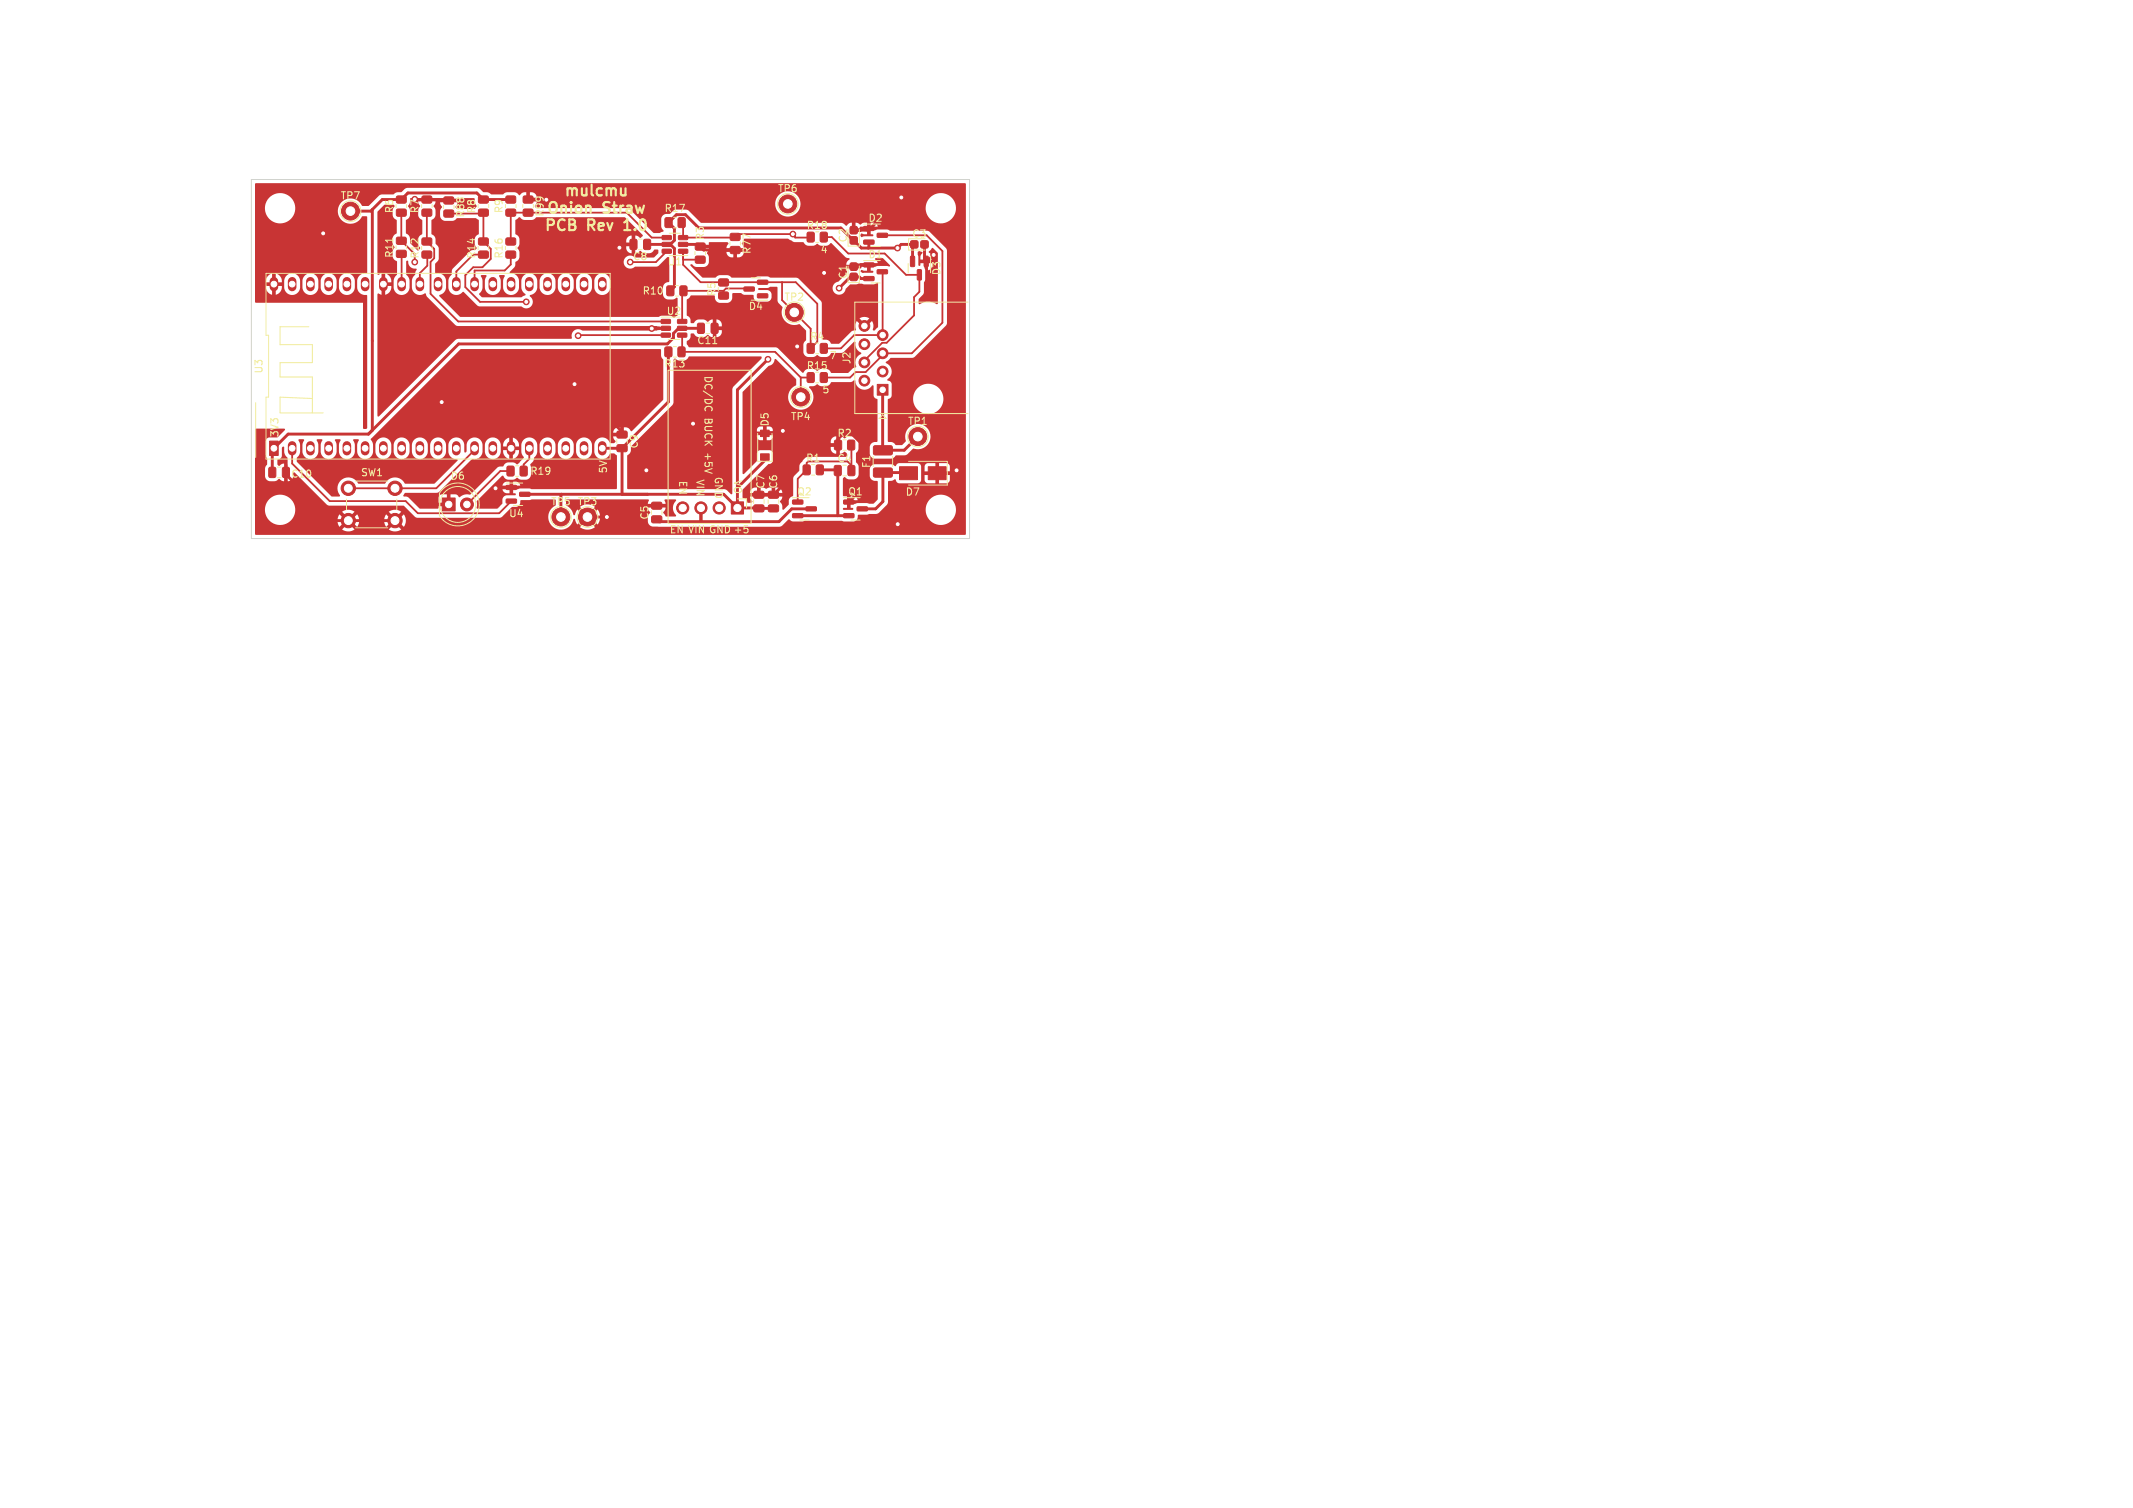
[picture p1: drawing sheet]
<svg xmlns="http://www.w3.org/2000/svg" width="297mm" height="210mm" viewBox="0 0 297 210" stroke-linecap="round" stroke-linejoin="round" font-family="sans-serif">
<defs><g id="words">
<g font-size="2.1" fill="#f2eda1">
<text x="78.4" y="27.7">mulcmu</text>
<text x="75.6" y="32.6">PCB</text>
<text x="75.9" y="30.2">Onion</text>
<text x="81.9" y="32.6">Rev</text>
<text x="84" y="30.2">Straw</text>
<text x="87.5" y="32.6">1.0</text>
</g>
<g font-size="1.4" fill="#f2eda1">
<text x="47.3" y="28">TP7</text>
<text x="55" y="29.8" transform="rotate(-90 55 29.8)">R6</text>
<text x="58.5" y="29.8" transform="rotate(-90 58.5 29.8)">R7</text>
<text x="66.4" y="29.8" transform="rotate(-90 66.4 29.8)">R8</text>
<text x="70.2" y="29.8" transform="rotate(-90 70.2 29.8)">R9</text>
<text x="92.4" y="29.7">R17</text>
<text x="108.2" y="27">TP6</text>
<text x="64.9" y="30.4" transform="rotate(-90 64.9 30.4)">R88</text>
<text x="98.2" y="33.6" transform="rotate(-90 98.2 33.6)">R3</text>
<text x="104.7" y="35.5" transform="rotate(-90 104.7 35.5)">R77</text>
<text x="112.2" y="32.1">R18</text>
<text x="114.1" y="35.5">4</text>
<text x="118.1" y="33.9" transform="rotate(-90 118.1 33.9)">C2</text>
<text x="120.8" y="31.1">D2</text>
<text x="126.9" y="33.3">C3</text>
<text x="55" y="36" transform="rotate(-90 55 36)">R11</text>
<text x="58.5" y="36.1" transform="rotate(-90 58.5 36.1)">R12</text>
<text x="66.4" y="36.1" transform="rotate(-90 66.4 36.1)">R14</text>
<text x="70.2" y="36.1" transform="rotate(-90 70.2 36.1)">R16</text>
<text x="88.1" y="36.4">C8</text>
<text x="89.4" y="41.2">R10</text>
<text x="92.9" y="37.2">U1</text>
<text x="99.8" y="41.4" transform="rotate(-90 99.8 41.4)">R5</text>
<text x="118.1" y="38.9" transform="rotate(-90 118.1 38.9)">C1</text>
<text x="120.8" y="36.2">D1</text>
<text x="131.1" y="38.4" transform="rotate(-90 131.1 38.4)">D3</text>
<text x="92.7" y="44">U2</text>
<text x="104.1" y="43.4">D4</text>
<text x="109.1" y="42.1">TP2</text>
<text x="112.7" y="47.6">R4</text>
<text x="36.8" y="52.1" transform="rotate(-90 36.8 52.1)">U3</text>
<text x="92.4" y="51.4">R13</text>
<text x="97" y="48.1">C11</text>
<text x="97.9" y="52.2" transform="rotate(90 97.9 52.2)">DC/DC</text>
<text x="112.2" y="51.7">R15</text>
<text x="115.4" y="50.2">7</text>
<text x="118.6" y="50.8" transform="rotate(-90 118.6 50.8)">J2</text>
<text x="97.9" y="58.3" transform="rotate(90 97.9 58.3)">BUCK</text>
<text x="107.2" y="59.5" transform="rotate(-90 107.2 59.5)">D5</text>
<text x="110" y="58.7">TP4</text>
<text x="114.4" y="55">5</text>
<text x="126.3" y="59.4">TP1</text>
<text x="39" y="61" transform="rotate(-90 39 61)">3V3</text>
<text x="89" y="62.6" transform="rotate(-90 89 62.6)">C9</text>
<text x="97.9" y="63.3" transform="rotate(90 97.9 63.3)">+5V</text>
<text x="112.1" y="64.5">R1</text>
<text x="116.5" y="64.6">C4</text>
<text x="116.5" y="61.1">R2</text>
<text x="121.4" y="65.3" transform="rotate(-90 121.4 65.3)">F1</text>
<text x="40.4" y="66.7">C10</text>
<text x="50.2" y="66.5">SW1</text>
<text x="62.6" y="67">D6</text>
<text x="73.7" y="66.3">R19</text>
<text x="76.6" y="70.6">TP5</text>
<text x="80.3" y="70.6">TP3</text>
<text x="84.7" y="66" transform="rotate(-90 84.7 66)">5V</text>
<text x="94.4" y="66.8" transform="rotate(90 94.4 66.8)">EN</text>
<text x="96.8" y="66.6" transform="rotate(90 96.8 66.6)">VIN</text>
<text x="99.3" y="66.3" transform="rotate(90 99.3 66.3)">GND</text>
<text x="102" y="66.7" transform="rotate(90 102 66.7)">VO</text>
<text x="106.6" y="68.2" transform="rotate(-90 106.6 68.2)">C7</text>
<text x="108.4" y="68.2" transform="rotate(-90 108.4 68.2)">C6</text>
<text x="110.9" y="69.2">Q2</text>
<text x="118" y="69.2">Q1</text>
<text x="126" y="69.2">D7</text>
<text x="70.8" y="72.2">U4</text>
<text x="90.5" y="72.5" transform="rotate(-90 90.5 72.5)">C5</text>
<text x="93.1" y="74.5">EN VIN GND +5</text>
</g>
<text font-size="1.4" fill="#fff" x="75.9" y="30.3" transform="rotate(-90 75.9 30.3)">R99</text>
</g></defs>
<g fill="#c83434" stroke="#c83434" stroke-width=".14">
<path d="M55.3 29.2l1.1-.1 .2 .3v.6l-.3 .1h-1l-.1-.2z"/>
<path d="M55.3 27.4l1.1-.1 .2 .2v.6l-.3 .2h-1l-.1-.2z"/>
<path d="M94.5 48.4l.7-.1 .2 .2v1l-.1 .2h-.7l-.2-.2z"/>
<path d="M92.6 48.4l.7-.1 .3 .2v1l-.2 .2h-.6l-.2-.2z"/>
<path d="M66.7 35h1.2l.1 .2v.6l-.2 .2-1-.1-.2-.2z"/>
<path d="M66.7 33.2l1.2-.1 .1 .3v.6l-.2 .1h-1l-.2-.2z"/>
<path d="M116.2 64.9l.7-.1 .2 .2 .1 1-.2 .2-.6 .1-.2-.2z"/>
<path d="M118.1 64.9l.7-.1 .2 .2 .1 1-.2 .2-.6 .1-.2-.2z"/>
<path d="M107 70.4l1.3-.1 .1 .3v.5l-.2 .2h-1.1l-.1-.2z"/>
<path d="M107 68.5l1.3-.1 .1 .3v.5l-.2 .2h-1.1l-.1-.2z"/>
<path d="M86 60.1l1.2-.1 .1 .3v.6l-.2 .1h-1.1l-.1-.2z"/>
<path d="M86 62l1.2-.1 .1 .3v.6l-.2 .1h-1.1l-.1-.2z"/>
<path d="M129.3 65h2.4v1.8h-2.4z"/>
<path d="M125.2 65h2.6v1.8h-2.6z"/>
<path d="M70.6 65l.7-.1 .3 .2v1l-.2 .2h-.6l-.2-.2z"/>
<path d="M72.5 65l.7-.1 .2 .2v1l-.1 .2h-.7l-.2-.2z"/>
<path d="M101.7 32.6l1.2-.1 .2 .2-.1 .7-.2 .1h-1l-.1-.2z"/>
<path d="M101.7 34.4l1.2-.1 .2 .3-.1 .6-.2 .1h-1l-.1-.2z"/>
<path d="M96.9 35.7h1.1l.2 .2v.6l-.3 .2h-.9l-.2-.3z"/>
<path d="M96.9 33.9l1.1-.1 .2 .3v.6l-.3 .2-.9-.1-.2-.2z"/>
<path d="M112.4 32.4l.7-.1 .3 .2v1l-.2 .2h-.6l-.2-.1z"/>
<path d="M114.3 32.4l.7-.1 .2 .2v1l-.1 .2h-.7l-.2-.1z"/>
<path d="M72.9 27.4l1.2-.1 .1 .2v.6l-.2 .2h-1l-.2-.2z"/>
<path d="M72.9 29.2l1.2-.1 .1 .3v.6l-.2 .1h-1l-.2-.2z"/>
<path d="M89.7 33.4l.7-.1 .2 .2v1l-.2 .2-.5 .1-.3-.2z"/>
<path d="M87.8 33.4l.7-.1 .2 .2v1l-.2 .2-.5 .1-.3-.2z"/>
<path d="M70.5 35h1.2l.1 .2v.6l-.2 .2-1-.1-.2-.2z"/>
<path d="M70.5 33.2l1.2-.1 .1 .3v.6l-.2 .1h-1l-.2-.2z"/>
<path d="M105 70.4l1.2-.1 .2 .3v.5l-.3 .2h-1l-.2-.2z"/>
<path d="M105 68.5l1.2-.1 .2 .3v.5l-.3 .2h-1l-.2-.2z"/>
<path d="M122.1 53.5h1.5v1.5h-1.5z"/>
<path d="M105.9 63.2h1.2v.9h-1.2z"/>
<path d="M105.9 59.9h1.2v.9h-1.2z"/>
<path d="M61.6 69.4h1.8v1.8h-1.8z"/>
<path d="M94.7 39.9l.7-.1 .3 .2v1l-.2 .2h-.6l-.2-.2z"/>
<path d="M92.9 39.9l.7-.1 .2 .2 .1 1-.2 .2h-.6l-.3-.2z"/>
<path d="M61.9 27.5l1.1-.1 .2 .3v.6l-.3 .1h-1l-.1-.2z"/>
<path d="M61.9 29.3l1.1-.1 .2 .3v.6l-.3 .2-1-.1-.1-.2z"/>
<path d="M117.5 69.7l1.3-.1 .1 .5-.1 .1h-1.3v-.1z"/>
<path d="M117.5 71.6l1.3-.1 .1 .5-.1 .1h-1.3v-.1z"/>
<path d="M119.4 70.6h1.3l.1 .5-.1 .1h-1.3l-.1-.2z"/>
<path d="M92.1 44.5h1.2l.1 .5-.2 .1h-1.1l-.1-.2z"/>
<path d="M92.1 45.5l1.2-.1 .1 .5-.2 .1h-1.1l-.1-.1z"/>
<path d="M92.1 46.4h1.2l.1 .5-.2 .1h-1.1l-.1-.2z"/>
<path d="M94.4 46.4h1.2v.5l-.1 .1h-1.1l-.1-.2z"/>
<path d="M94.4 45.5l1.2-.1v.5l-.1 .1h-1.1l-.1-.1z"/>
<path d="M94.4 44.5h1.2v.5l-.1 .1h-1.1l-.1-.2z"/>
<path d="M58.8 27.4l1.2-.1 .1 .2v.6l-.2 .2h-1l-.2-.2z"/>
<path d="M58.8 29.2l1.2-.1 .1 .3v.6l-.2 .1h-1l-.2-.2z"/>
<path d="M111.9 64.8l.7-.1 .2 .2v1l-.1 .2h-.6l-.3-.1z"/>
<path d="M113.7 64.8l.7-.1 .2 .2 .1 1-.2 .2h-.6l-.2-.1z"/>
<path d="M121.7 65.2h2.4l.2 .2-.1 .9-.2 .2-2.2-.1-.2-.2z"/>
<path d="M121.7 62.1h2.4l.2 .2-.1 .9-.2 .2-2.2-.1-.2-.2z"/>
<path d="M128.7 35.7h.4l.2 .1v1.2l-.1 .1-.5-.1z"/>
<path d="M126.8 35.7h.4l.2 .1v1.2l-.1 .1-.5-.1z"/>
<path d="M127.8 37.6l.4-.1 .1 .1v1.3l-.1 .1-.5-.1z"/>
<path d="M66.7 29.2l1.2-.1 .1 .3v.6l-.2 .1h-1l-.2-.2z"/>
<path d="M66.7 27.4l1.2-.1 .1 .2v.6l-.2 .2h-1l-.2-.2z"/>
<path d="M112.4 47.9l.7-.1 .3 .2v1l-.2 .2h-.6l-.2-.1z"/>
<path d="M114.3 47.9l.7-.1 .2 .2v1l-.1 .2h-.7l-.2-.1z"/>
<path d="M94.5 30.4l.7-.1 .2 .2v1l-.1 .2h-.6l-.3-.2z"/>
<path d="M92.6 30.4l.7-.1 .3 .2v1l-.2 .2h-.6l-.2-.2z"/>
<path d="M55.3 34.9h1.1l.2 .2v.6l-.3 .2-1-.1-.1-.2z"/>
<path d="M55.3 33.1l1.1-.1 .2 .3v.6l-.3 .1h-1l-.1-.2z"/>
<path d="M105.5 40.9h1.3l.1 .5-.1 .1h-1.3l-.1-.1z"/>
<path d="M105.5 39h1.3l.1 .5-.1 .1h-1.3l-.1-.1z"/>
<path d="M103.6 40h1.4v.5l-.1 .1-1.2-.1-.1-.1z"/>
<path d="M70.5 67.6h1.3l.1 .5-.1 .1h-1.2l-.1-.2z"/>
<path d="M70.5 69.5h1.3l.1 .5-.1 .1h-1.2l-.1-.2z"/>
<path d="M72.4 68.6l1.3-.1 .1 .5-.1 .1h-1.3l-.1-.1z"/>
<path d="M126.8 33.6l.2-.1 .8 .1v.2v.7l-.2 .1-.8-.1v-.2z"/>
<path d="M128.3 33.6l.1-.1 .8 .1 .1 .2-.1 .7-.2 .1-.7-.1-.1-.2z"/>
<path d="M94.5 34.7h1.2l.1 .5-.2 .1h-1.1v-.2z"/>
<path d="M94.5 33.8l1.2-.1 .1 .5-.2 .1h-1.1v-.1z"/>
<path d="M94.5 32.8h1.2l.1 .5-.2 .1h-1.1v-.2z"/>
<path d="M92.2 32.8h1.2l.1 .5-.1 .1h-1.1l-.1-.2z"/>
<path d="M92.2 33.8l1.2-.1 .1 .5-.1 .1h-1.1l-.1-.1z"/>
<path d="M92.2 34.7h1.2l.1 .5-.1 .1h-1.1l-.1-.2z"/>
<path d="M58.8 35h1.2l.1 .2v.6l-.2 .2-1-.1-.2-.2z"/>
<path d="M58.8 33.2l1.2-.1 .1 .3v.6l-.2 .1h-1l-.2-.2z"/>
<path d="M118.4 38.1l.2-.1 .7 .1 .1 .2-.1 .7-.2 .1-.7-.1-.1-.2z"/>
<path d="M118.4 36.7l.2-.1 .7 .1 .1 .1-.1 .8-.2 .1-.7-.1-.1-.2z"/>
<path d="M70.5 29.2l1.2-.1 .1 .3v.6l-.2 .1h-1l-.2-.2z"/>
<path d="M70.5 27.4l1.2-.1 .1 .2v.6l-.2 .2h-1l-.2-.2z"/>
<path d="M118.4 33l.2-.1 .7 .1 .1 .2-.1 .7-.2 .1-.7-.1-.1-.1z"/>
<path d="M118.4 31.6l.2-.1 .7 .1 .1 .2-.1 .7-.2 .1-.7-.1-.1-.2z"/>
<path d="M101.8 69.9h1.7v1.7h-1.7z"/>
<path d="M37.5 61.4h1.2v2h-1.2z"/>
<path d="M37.5 65.1h.7l.2 .1v1.1l-.1 .2h-.6l-.3-.1z"/>
<path d="M39.4 65.1h.7l.2 .1v1.1l-.1 .2h-.6l-.3-.1z"/>
<path d="M110.4 69.7l1.3-.1 .1 .5-.1 .1h-1.3l-.1-.1z"/>
<path d="M110.4 71.6l1.3-.1 .1 .5-.1 .1h-1.3l-.1-.1z"/>
<path d="M112.3 70.6h1.3l.1 .5-.2 .1h-1.2l-.1-.2z"/>
<path d="M112.4 52l.7-.1 .3 .1v1l-.2 .3h-.6l-.2-.2z"/>
<path d="M114.3 52l.7-.1 .2 .1v1l-.1 .3h-.7l-.2-.2z"/>
<path d="M120.3 36.6h1.3l.1 .5-.1 .1h-1.3l-.1-.2z"/>
<path d="M120.3 38.5h1.3l.1 .5-.1 .1h-1.3l-.1-.2z"/>
<path d="M122.2 37.6h1.3l.1 .5h-.2h-1.2l-.1-.1z"/>
<path d="M116.3 61.3h.7l.2 .1v1l-.2 .3h-.6l-.2-.2z"/>
<path d="M118.1 61.3h.7l.2 .1v1l-.1 .3h-.6l-.3-.2z"/>
<path d="M120.3 31.6l1.3-.1 .1 .5-.1 .1h-1.3l-.1-.1z"/>
<path d="M120.3 33.5l1.3-.1 .1 .5-.1 .1h-1.3l-.1-.1z"/>
<path d="M122.2 32.5h1.3l.1 .5-.2 .1h-1.2l-.1-.2z"/>
<path d="M100.1 40.7h1.2l.1 .2v.6l-.2 .2h-1l-.1-.3z"/>
<path d="M100.1 38.9l1.2-.1 .1 .3v.6l-.2 .2-1-.1-.1-.2z"/>
<path d="M99.1 45.1l.7-.1 .2 .1v1.1l-.2 .2h-.5l-.3-.1z"/>
<path d="M97.2 45.1l.7-.1 .2 .1v1.1l-.2 .2h-.5l-.3-.1z"/>
<path d="M90.8 71.9l1.2-.1 .2 .3-.1 .6-.2 .1h-1l-.2-.2z"/>
<path d="M90.8 70l1.2-.1 .2 .3-.1 .6-.2 .1h-1l-.2-.2z"/>
<circle cx="109.7" cy="28.4" r="1.25"/>
<circle cx="81.8" cy="72" r="1.25"/>
<circle cx="127.8" cy="60.8" r="1.25"/>
<circle cx="120.4" cy="53" r=".75"/>
<circle cx="122.9" cy="51.7" r=".75"/>
<circle cx="120.4" cy="50.5" r=".75"/>
<circle cx="122.9" cy="49.2" r=".75"/>
<circle cx="120.4" cy="47.9" r=".75"/>
<circle cx="122.9" cy="46.7" r=".75"/>
<circle cx="120.4" cy="45.4" r=".75"/>
<circle cx="65" cy="70.2" r=".9"/>
<circle cx="55" cy="72.5" r="1"/>
<circle cx="48.5" cy="72.5" r="1"/>
<circle cx="55" cy="68" r="1"/>
<circle cx="48.5" cy="68" r="1"/>
<circle cx="78.1" cy="72" r="1.25"/>
<circle cx="48.8" cy="29.4" r="1.25"/>
<circle cx="100.1" cy="70.7" r=".85"/>
<circle cx="97.6" cy="70.7" r=".85"/>
<circle cx="95.1" cy="70.7" r=".85"/>
<circle cx="110.6" cy="43.5" r="1.25"/>
<circle cx="111.5" cy="55.3" r="1.25"/>
<circle cx="125" cy="34.5" r=".4"/>
<circle cx="106.9" cy="50" r=".4"/>
<circle cx="116.8" cy="40.1" r=".4"/>
<circle cx="57.7" cy="36.5" r=".4"/>
<circle cx="87.8" cy="36.5" r=".4"/>
<circle cx="80.5" cy="46.7" r=".4"/>
<circle cx="73.3" cy="42" r=".4"/>
<circle cx="110.4" cy="32.6" r=".4"/>
<circle cx="125.5" cy="27.5" r=".4"/>
<circle cx="109" cy="60" r=".4"/>
<circle cx="69" cy="68" r=".4"/>
<circle cx="86.2" cy="34.5" r=".4"/>
<circle cx="130" cy="35.5" r=".4"/>
<circle cx="84.5" cy="72" r=".4"/>
<circle cx="125" cy="73" r=".4"/>
<circle cx="133.2" cy="65.5" r=".4"/>
<circle cx="45" cy="32.5" r=".4"/>
<circle cx="90.8" cy="45.7" r=".4"/>
<circle cx="80" cy="53.5" r=".4"/>
<circle cx="61.5" cy="56" r=".4"/>
<circle cx="90" cy="65.5" r=".4"/>
<circle cx="114.8" cy="38" r=".4"/>
<circle cx="111" cy="48.3" r=".4"/>
<circle cx="96.5" cy="59" r=".4"/>
<circle cx="57.7" cy="27.8" r=".4"/>
<circle cx="76.1" cy="27.8" r=".4"/>
</g>
<g fill="none" stroke="#c83434" stroke-width="1.2">
<path d="M38.1 39.2v.8M40.7 39.2v.8M43.2 39.2v.8M45.8 39.2v.8M48.3 39.2v.8M50.8 39.2v.8M53.4 39.2v.8M55.9 39.2v.8M58.5 39.2v.8M61 39.2v.8M63.5 39.2v.8M66.1 39.2v.8"/>
<path d="M68.6 39.2v.8M71.2 39.2v.8M73.7 39.2v.8M76.2 39.2v.8M78.8 39.2v.8M81.3 39.2v.8M83.9 39.2v.8M40.7 62v.8M43.2 62v.8M45.8 62v.8M48.3 62v.8M50.8 62v.8"/>
<path d="M53.4 62v.8M55.9 62v.8M58.5 62v.8M61 62v.8M63.5 62v.8M66.1 62v.8M68.6 62v.8M71.2 62v.8M73.7 62v.8M76.2 62v.8M78.8 62v.8M81.3 62v.8"/>
<path d="M83.9 62v.8"/>
</g>
<g fill="none" stroke="#c83434" stroke-width=".41">
<path d="M51.8 29.2v30.7M57.8 27.8h4.6l.1 .1M71.1 27.8h-3.8l-.9-.9h-9.6l-.9 .9h-2.7l-1.6 1.6h-2.8M73.5 27.8h2.6M88.2 34h-1.5l-.5 .5M90.1 34h3.2M93.3 34l.6-.5v-1.7l-.8-.8 1.1-1.1h1.2l1.9 1.9h19.8l2.8 2.7h5.1l.5-.5h1.8l-.2 .3v2.1M93.3 34l.6 .6v5.3l-.6 .6M95.1 34h2.1l.8 .8h10.8l.5-.5 4.2 4.3M113.5 38.6l6.9 6.8M121 38.8h-1.1l-.3-.2h-1.2l-1.6 1.5M121 33.7v.8h-.1"/>
<path d="M121 36.9h-1.9l-.2 .2h-3.3l-.9 .9h-.6l-.6 .6M125.5 27.5l-4.3 4.3h-.2l-.3 .3h-1.8M128.7 34v2.2l.3 .2h.1l.9-.9M80 53.5l6.6 6.6v.4M92.7 45.7l-1.9 .1M93.1 49v7l-6.5 6.4M97.6 45.7h-3.1l-.7 .7v.6l-.9 .9h-29l-12.6 12.6h-11.2l-2.2 2.2v3.1M99.5 45.7h9l2.5 2.6M106.9 50l-4.2 4.3v16.4M118 59.8l2.2 2.3v5.8l-2 2M122.9 54.3v8.4h3l1.9-1.9M39.8 65.8v.3l6.5 6.4h8.7"/>
<path d="M71.2 67.9h-2.1l-.1 .1M73.1 68.8h27.7l1.9 1.9M78.2 68.8l-.1 3.2M83.9 62.4h2.7M86.6 62.4v6.4M91.4 70.4h-5.3l-1.6 1.6h-2.7M91.4 72.3l.4 .3h5.8M97.6 70.7v1.9h10.9l1.7-1.7h2.8M102.7 70.7l5 .1M106.5 63.8v.3l-3.8 3.8M109 60v7.6l-1.3 1.3h-2M109 60l2 2h5.7v-.9"/>
<path d="M109 60l-.3 .3h-2.2M111.1 71.8h7.1M114.1 65.4h2.5l.1 .1v6.3M126.5 65.9l-.1-.1h-3.5v4.1l-1 1h-1.8M133.2 65.5l-.4 .4h-2.3"/>
</g>
<g fill="none" stroke="#c83434" stroke-width=".25">
<path d="M55.9 29.6v3.9l1.8 1.9v1.1M55.9 35.4v4.2M59.4 29.6v4l1.1 1.1v1.3l-.6 .5v4.4l3.9 3.9h28.9M59.4 35.5l.1 1.5-1 1v1.6M62.5 29.7h4.7l.1-.1v4l1 1.1v1.4l-1.1 1.1h-1.3l-1.1 1.1v1.7l2 2h6.5M67.3 35.5h-1.4l-2.4 2.3v1.8M71.1 35.5v1.3l-.8 .9h-4.2v1.9M92.8 35l-1.5 1.5h-3.6M92.8 33.1h-2.1l-3.4-3.5h-16.2v4M94.9 31l.2 .2v1.9h7.2l.5-.5h7.6l.3 .3v.2l2.2-.1M95.1 35v1.9l2.4 2.4h13.3l3 3v5.3l-.9 .9v-2.7l-4-4v-2.5M95.1 36.1l2.4 .1"/>
<path d="M114.7 33h1.1l2.3 2.3h5.1l3 3h1.8v2.3l-.7 .8v2.5l-3.8 3.8h-.7l-2.4 2.5v.3M122.9 37.8v8.9h-4l-1.8 1.8h-2.4M122.9 32.8h6.1l2.2 2.2v9.9l-4.2 4.3h-4.1v.3l-2.4 2.3h-1.4l-.7 .8h-3.7M92.7 46.7h-12.1l-.1 .1M95 46.7v2.2l-.1 .1h13l3.6 3.6M100.8 40.5h-5.6l-.2 .2v4.1M100.8 40.5v.7M104.3 40.3h.2l-.1-.1h-3.3l-.3 .3M111.5 52.6h1.4M111.5 52.6v2.7M40.7 62.4v2.2l5.2 5.2h10.6l1.7 1.7h11.3l1.7-1.7M66.1 62.4v.3l-5.4 5.3h-12.2"/>
<path d="M71.1 65.6h-1.4l-4.7 4.7M73.7 62.4v1.5l-.8 .8v.9M112.3 64.5v.9l-1.2 1.3v3.2M112.5 64.3h5.5M118.5 62l.1 3.5"/>
</g>
<g fill="#c83434">
<path d="M35.5 25.6l98.9-.1 .1 .1v48.8l-.1 .1h-98.8l-.1-.1v-.7h12.1a1.49 1.49 0 0 0 1.8 0h4.7a1.47 1.47 0 0 0 1.8 0l-.9-.8-.9 .8h-4.7l-.9-.8-.9 .8h-12.1v-2.6h1.4v.1a2.11 2.11 0 0 0 1.4 1.8 2.11 2.11 0 0 0 2.2-.5h6.5l.1 .5 .2 .4 .8-.9h.8l.8 .9 .2-.4 .1-.5h3.5l.1 .5 .2 .4 .8-.9h.8l.8 .9a1.46 1.46 0 0 0 0-1.8l-.8 .9h-.8l-.8-.9-.2 .4-.1 .5h-3.5l-.1-.5-.2-.4-.8 .9h-.8l-.8-.9-.2 .4-.1 .5h-6.5l.4-.5 .2-.7h6.5l.9 .8 .9-.8h4.7l.9 .8 .9-.8a1.49 1.49 0 0 0-1.8 0h-4.7a1.49 1.49 0 0 0-1.8 0h-6.5v-.5a2.1 2.1 0 0 0-1-1.6l-.2-.1a2.12 2.12 0 0 0-3 2h-1.4v-11.3l.1-.1h4l.1 .1v.1l-1 1h-1.3l-.3 .3-.1 2.3 .2 .4v.7l-.3 .6v1.1l.2 .4 .4 .3h.8l.6-.3 .3 .2 .4 .1v-2.4h-.4l-.3 .3-.3-.3v-.6l.5-.2 .1-.3v-1.1l.3-.2 .1 1 .4 .6 .1 3.2a.75 .75 0 0 0 .7-.7v-.4l.2-.1 4.4 4.4 .3 .2h10.5l1.6 1.6 .3 .1h11.5l.3-.2 1.3-1.3h.7l.3-.1 .2-.3 .1-.5 .1-.1 4.7-.1 .1 .2v.7a1.77 1.77 0 0 0-.8 2.5 1.77 1.77 0 0 0 2.6 .5h1.6a1.71 1.71 0 0 0 2 0l-1-1-1 1h-1.6l.4-.6 .2-.4a.13 .13 0 0 1 .1-.2 .13 .13 0 0 1 .2 .1l.3 .7 1-1h.8l1 1a1.7 1.7 0 0 0 0-2l-1 1h-.8l-1-1-.4 .7h-.2a1.7 1.7 0 0 0-.6-1.1h1.6l1 1 1-1a1.73 1.73 0 0 0-2 0h-1.6l-.4-.2v-.8l11.4-.1 .2 .2-.2 .5h2.5l-.2-.5 .1-.2h1.4l.1 .1v.2a1.5 1.5 0 0 0 0 2l-.1 .1h-1.3l-.4-.6 .3-.3 .1-.3h-2.5l.1 .3 .2 .4-.2 .4-.1 .2a1.15 1.15 0 0 0 .3 1.2l.3 .1 .9 .1h16.8l.4-.2 .9-.9 .6 .3h1.3l.3-.1h5.2l.3 .1h1.3l.5-.2 .2-.7 2.6-.1 .6-.5h6.2v.1a2.11 2.11 0 0 0 3.3 1.5 2.11 2.11 0 0 0-.1-3.5 2.11 2.11 0 0 0-3.2 1.6v.3h-6.2l.8-.8 .1-.3 .1-3h.5l.4-.3 .1 .1a.56 .56 0 0 0 .5 .5h2.7l.2-.1 .2-.4h.4l.2 .4 .2 .1h2.8l.2-.1 .1-.3 .1-.7h-1.5v1.1h-.6v-1.1h-1.5v.6h-.4v-1.2h3.9v-.7l-.1-.3-.2-.1h-1.1v1.1h-.6v-1.1h-1.1l-.2 .1-.1 .3-.1 .7h-.4v-.7l-.2-.3-.2-.1h-2.8l-.4 .4-.6-.2h-2.5a.74 .74 0 0 0-.5 .7v1l.2 .3 .2 .2 .7 .1v2.6l-.6 .6-2.2-.1-.3 .1h-.7v.5h.4v.2l-1.3 .1a.14 .14 0 0 1-.1-.1 .14 .14 0 0 1 .1-.2h.4v-1.1l1.5 .1-.2-.5-.4-.1h-.4v.5h-.5v-.5l-.5-.1v-2.4l.2-.2 .5 .4h.9a.75 .75 0 0 0 .6-.7l-.1-1.2-.3-.6v-1.2l.3-.6v-1.1l-.2-.5-.4-.1h-.7l-.6 .2-.7-.2v2.4l.4-.1a.32 .32 0 0 1 .5-.1l.1 .2v.3l-.1 .1h-5.3l-.4 .2-.7 .9-.1 .9-.8 .9-.1 2.6-.4 .3-.2 .3v.5l-.7 .8-.2-.1v-.7l-.3-.3 .3-.4v-.3h-4.5l.1 .3 .3 .4-.2 .1h-.4l-.2-.1a.66 .66 0 0 0-.6-.6v-.7h5.5a.75 .75 0 0 0-.7-.7h-.2l-.1 .7h-.5v-.7h-.3l-.4 .2-.4-.2h-.4v.7h-.5v-.7h-.4l-.3 .1-.2 .3-.1 .3h-1v-.4l3.6-3.6a.51 .51 0 0 0 .6-.5v-1l-.3-.4h-1.6l-.3 .4v1.1l-1.8 1.8h-.2v-3.5h12.3a.74 .74 0 0 0 .7 .7v-1h-.7v.3h-12.3v-.8h13v-.9a.75 .75 0 0 0-.7 .7v.2h-12.3v-.9h2l.1 .4 .4 .1h1.3l.3-.1 .1-.4v-.2h-.8v.7h-.6v-.7h-.8v.2h-2v-.7h4.2l-.1-.5-.4-.2h-.3v.7h-.6v-.7h-.4l-.3 .1-.1 .3v.3h-2v-5.5l3.6-3.6 .5-.3 .4-.7 2.9 2.8 .1 .8a1.92 1.92 0 0 0-1 2.4l.5 .6 .4 .3 .5 .2 .8-.1a1.76 1.76 0 0 0 1.2-1.6l-.2-.9-.4-.6 .8-.2a.43 .43 0 0 1 .7 0l.9 .1 .3-.2 .4-.4h2.7l.4-.3 .2 .1a1.29 1.29 0 0 0 .9 1.2 1.29 1.29 0 0 0 1.5-.5l.1 .1v1.3l.2 .3 .4 .3v5.7l-.1 .1-.4 .1a.76 .76 0 0 0-.6 .7l.1 1.1 .2 .3 .4 .2h2.4l.3-.2 .2-.3 1.5-.1 1-.8 .7 .1 .3-.1a1.75 1.75 0 0 0 1.3-1.3v-.1a1.77 1.77 0 0 0-1.9-2 1.77 1.77 0 0 0-1.5 2.3l-.5 .6h-.8l-.5-.4-.7-.1v-5.8h3.5l.1 .3a2.11 2.11 0 0 0 3.4 1.2 2.11 2.11 0 0 0-.5-3.6 2.11 2.11 0 0 0-3 2.1h-3.5l.1-.2a.52 .52 0 0 0 .5-.4v-1.7l-.2-.2-.4-.2v-.2a1.28 1.28 0 0 0 .6-1.2 1.28 1.28 0 0 0-.9-1.1v-.1l.7-.6h3.3l4.5-4.5 .1-.3v-10.1l-.2-.4-2.2-2.1-.4-.3h-5.2l-.4-.1h-1.3l-.3 .1h-.7v.5h.4l-.1 .3h-1.2a.29 .29 0 0 1-.3 .1 .29 .29 0 0 1-.2-.3 .18 .18 0 0 1 .1-.2 .18 .18 0 0 1 .2 .1h.6v-.5h-.7l-.2 .2h-1.1l-.1-.1v-.4h1.1l.1-.2h2.4l-.2-.5-.3-.1h-.5v.5h-.5v-.5l-.6 .1a.33 .33 0 0 1-.5 .1l-.5-.2v.8h-.5v-.8l-.3 .1-.5 .3-.3-.3-.4-.1h-19.5l-1.8-1.7-1.6-.1-.4 .1-.5 .5-.8 .1-.4 .3v1.4l.3 .5v.1l-.5 .2-.8 .1-3.6-3.5-12.9-.1a.23 .23 0 0 1 0-.4l.1-.1h33.2a1.75 1.75 0 0 0 1.3 1.7h.8a1.74 1.74 0 0 0 1.3-1h17.6a2.11 2.11 0 0 0 2.4 2 2.11 2.11 0 0 0 1.8-2.3 2.11 2.11 0 0 0-2.3-1.9 2.11 2.11 0 0 0-1.9 2.2h-17.6l.1-.4a1.76 1.76 0 0 0-1.5-2.1 1.76 1.76 0 0 0-2 1.8h-33.2v-.4h-1.4v-.5h1.4a.74 .74 0 0 0-.7-.7h-.2v.7h-.5v-.7h-.5l-.5 .4-.4-.4h-.3h-1.1l-.5 .3h-1.6l-.5-.3-.6-.1-.5-.4-.4-.1h-9.6l-.4 .1-.5 .5h-.6l-.5 .3h-1.8l-.2 .2-1.4 1.4h-.9a1.82 1.82 0 0 0-1.9-1 1.82 1.82 0 0 0-1.5 1.4 1.76 1.76 0 0 0 1 1.9l.5 .2 .8-.1 .6-.4 .4-.6 .7 .1v7.8a1.27 1.27 0 0 0-1.4 1.1v1.1a1.11 1.11 0 0 0 1.3 .9l.1 .1v18.4l-.1 .1h-.3l-.2-.1v-17.4l-14.9-.1-.1-2.1h1.5a1.06 1.06 0 0 0 .9 1h.5a1.04 1.04 0 0 0 .8-.9l.4-.1a1.11 1.11 0 0 0 1.1 1.1 1.11 1.11 0 0 0 1.1-1.1h.3v.2a1.11 1.11 0 0 0 1.2 .9 1.11 1.11 0 0 0 1-1.1h.4v.2a1.11 1.11 0 0 0 1.1 .9 1.11 1.11 0 0 0 1.1-1.1h.3v.2a1.11 1.11 0 0 0 1.2 .9 1.11 1.11 0 0 0 1-1v-1.1a1.11 1.11 0 0 0-1.2-.9 1.11 1.11 0 0 0-1 1v.9h-.3v-1a1.11 1.11 0 0 0-1.2-.9 1.11 1.11 0 0 0-1 1v.9h-.4v-1a1.11 1.11 0 0 0-1.1-.9 1.11 1.11 0 0 0-1.1 1v.9h-.3v-1a1.11 1.11 0 0 0-1.2-.9 1.11 1.11 0 0 0-1 1v.9h-.4v-.2h-.8v1.2h-.5v-1.2h-.8l-.1 .2h-1.5v-.7h3.7a1.08 1.08 0 0 0-.8-1.2v1.2h-.5v-1.2a1.1 1.1 0 0 0-.9 1.2h-1.5v-10.2h1.4a2.11 2.11 0 0 0 2.4 2 2.11 2.11 0 0 0 1.8-2.3 2.11 2.11 0 0 0-2.3-1.9 2.11 2.11 0 0 0-1.9 2.2h-1.4z"/>
<path d="M41.6 61.2h.7l-.2 .7v1a1.11 1.11 0 0 0 1.1 1 1.11 1.11 0 0 0 1.1-1v-1.1l-.2-.6h.7l.1 .1-.2 .6v1.1a1.11 1.11 0 0 0 1.1 .9 1.11 1.11 0 0 0 1.1-1v-1.1l-.3-.6h.7l.1 .1-.2 .6v1.1a1.11 1.11 0 0 0 1.2 .9 1.11 1.11 0 0 0 1-1v-1.1l-.2-.6h.6l.2 .1-.3 .6v1.1a1.11 1.11 0 0 0 1.2 .9 1.11 1.11 0 0 0 1-1h.4v.1a1.11 1.11 0 0 0 1.2 .9 1.11 1.11 0 0 0 1-1h.3v.1a1.11 1.11 0 0 0 1.2 .9 1.11 1.11 0 0 0 1-1h.4v.1a1.11 1.11 0 0 0 1.1 .9 1.11 1.11 0 0 0 1.1-1h.3v.1a1.11 1.11 0 0 0 1.2 .9 1.11 1.11 0 0 0 1-1v-1.1a1.11 1.11 0 0 0-1.2-.9 1.11 1.11 0 0 0-1 1v1h-.3v-1.1a1.11 1.11 0 0 0-1.2-.9 1.11 1.11 0 0 0-1 1v1h-.4v-1.1a1.11 1.11 0 0 0-1.1-.9 1.11 1.11 0 0 0-1.1 1v1h-.3v-1.1a1.11 1.11 0 0 0-1.2-.9 1.11 1.11 0 0 0-1 1v1h-.4v-1.1l-.3-.7 .9-.9 33.9 .1v-.8h-.3a.75 .75 0 0 0-.7 .7h-32.9l11.7-11.6h27.8l.1 1 .3 .5-.1 5.6-4.3 4.3h-.2l-.4-.4-.5-.1-.1 1.2-1.4 .1v.3l.3 .4-.2 .2h-.5l-.1-.1a1.11 1.11 0 0 0-1.2-.7 1.11 1.11 0 0 0-.9 1v1.1a1.13 1.13 0 0 0 1 .9 1.13 1.13 0 0 0 1.1-.7h.7l.3 .3v4.5l-.1 .1h-11.8l-.3-.1h-1.3l-.3 .1h-.6v.6h.3v.2l-1.3 .1-.3 .1-.2 .4v.6l-.8 .7h-2.8v-1l1.6-1.7h2l.1 .3 .2 .2 .6 .1v-.6h-2.9l.5-.5h3.9l-.2-.4-.4-.1h-.3v.5h-.6v-.5h-.4l-.3 .1-.2 .4h-1.5l1.4-1.3h.2l.3 .3 .4 .2h.7l.5-.3 .6 .3h.7l.3-.2 .3-.5-.1-1.4 .4-.5 .2-.5 .3-.4 .1-.4h.3v.1a1.11 1.11 0 0 0 1.2 .9 1.11 1.11 0 0 0 1-1h.4v.1a1.11 1.11 0 0 0 1.2 .9 1.11 1.11 0 0 0 1-1h.3v.1a1.11 1.11 0 0 0 1.2 .9 1.11 1.11 0 0 0 1-1v-1.1a1.11 1.11 0 0 0-1.1-.9 1.11 1.11 0 0 0-1.1 1v1h-.3v-1.1a1.11 1.11 0 0 0-1.2-.9 1.11 1.11 0 0 0-1 1v1h-.4v-1.1a1.11 1.11 0 0 0-1.1-.9 1.11 1.11 0 0 0-1.1 1v1h-.3v-1.1a1.11 1.11 0 0 0-1.2-.9 1.11 1.11 0 0 0-1 1v1.1l.3 .7-.6 .8-.3 .2-.5-.3h-.8l-.3 .2-.3 .3-.7 .1-3.9 3.9h-.8l-.7 .3-.5-.3-.8-.1v1.7h-1.6l-.1 .3h-.1h-2.4l-.9-.8h4.6v-1.2h-.7l-.3 .2-.1 .2v.8h-3.5l-.8-.8-.6-.1 .3-.5h4.2h.4l4.7-4.7a1.11 1.11 0 0 0 1.4-1h.3v.1a1.11 1.11 0 0 0 1.2 .9 1.11 1.11 0 0 0 1-1h.4a1.06 1.06 0 0 0 .8 1h.5a1.04 1.04 0 0 0 .9-1v-.2h-.9v1.2h-.5v-1.2h-.8v.2h-.4v-.7h2.6a1.08 1.08 0 0 0-.9-1.2v1.2h-.5v-1.2a1.1 1.1 0 0 0-.8 1.2h-.4v-.2a1.11 1.11 0 0 0-1.1-1.1 1.11 1.11 0 0 0-1.1 1v1h-.3v-1.1a1.11 1.11 0 0 0-1.2-.9 1.11 1.11 0 0 0-1 1v.9l-.2 .2-.2-.1v-.9a1.11 1.11 0 0 0-1-1.1 1.11 1.11 0 0 0-1.2 1v1.1a1.26 1.26 0 0 0 1.3 1v.2l-3.2 3.2-4.1-.1a1.59 1.59 0 0 0-1.4-.8 1.59 1.59 0 0 0-1.5 .9l-3.6-.1a1.53 1.53 0 0 0-2.2-.6 1.53 1.53 0 0 0-.3 2.3l-.2 .2-1-.1-4.8-4.8-.1-.6 .4-.4 .1-.4v-1.1l-.3-.5z"/>
<path d="M93.9 50l.1-.1 .5 .3h.8l.3-.2 .4-.4h9.9l.2 .1-.1 .3-3.9 3.8-.1 .3v14.6l-.1 .1h-.1l-.7-.6-.3-.1h-13.3l-.2-.1v-4.5l.5-.5 .1-.8 5.7-5.8 .2-.2v-6.1z"/>
<path d="M52.6 29.4l1-.9h1.2a.2 .2 0 0 1 .2 .2 .2 .2 0 0 1-.2 .2l-.1 .3v.8l.1 .4 .4 .3v1.7l-.4 .4-.1 .3v.8l.3 .5-.3 .5v.8l.1 .4 .5 .3v1.8l-.4 .7-.1 1.3a1.11 1.11 0 0 0 1.2 .9 1.11 1.11 0 0 0 1-1v-1.1l-.4-.8v-1.8l.2-.1v.2a.94 .94 0 0 0 1.1 .9l.1 .1-.2 .4v.4l-.4 .6v1.3a1.13 1.13 0 0 0 1.8 .6l.3 .6 3.9 3.8 .3 .2h27.7l.7 .2h.7l.2 .1-.1 .2h-.8l-.7 .1h-10.3l-.5-.2a.91 .91 0 0 0-1 1.1v.2l-.1 .1h-15.7l-.3 .1-10.7 10.7h-.2v-.1v-16.9l.1-.1 .4 .1h.5a1.1 1.1 0 0 0 .9-1.2h-.9v1.2h-.5v-1.7h1.4a1.08 1.08 0 0 0-.9-1.2v1.2h-.5v-1.2l-.4 .2-.1-.1z"/>
<path d="M96.2 41.2l3.2-.1 .1 .1 .1 .5 .4 .4 1.3 .1 .4-.2 .2-.3 .1-.9h1.1l.5 .3h1.3l.1 .5 .3 .4h1.6l.3-.1 .2-.3v-.7l-.1-.3-.4-.2h-1.2l-.1-.1v-.1l1.3-.1 .4-.2h.8l.2 .2v1.9l.7 .8a1.79 1.79 0 0 0 .4 1.9 1.79 1.79 0 0 0 1.9 .4l.9 1v1.2l-.3 .6v1.1l.1 .4 .5 .3h.8l.5-.3 .5 .3h.8l.3-.1 .4-.5h1.5l.2-.1 1.4-1.4h.1l.1 .1a1.44 1.44 0 0 0 .8 1.5 1.5 1.5 0 0 0-.7 1.9l-.5 .2-.7 .6h-2.2l-.4-.4-.4-.1h-.7l-.3 .1a.31 .31 0 0 1-.5-.1h-1l-.8 .5-3.4-3.4-.3-.1h-12l-.4-.5v-.4l.5-.4 .1-.7 .4 .1 .3 .3 .3 .1h.8l.6-.3 .5 .3 .7 .1a.75 .75 0 0 0 .7-.8v-.2h-.7v.9h-.6v-1.5l1.3 .1v-.3a.74 .74 0 0 0-.7-.7v.9h-.6v-.9l-.7 .3-.5-.3h-.8l-.3 .1-.3 .4h-.4l-.1-.6-.5-.5v-2.1z"/>
<path d="M97.3 34.1h1.4v-.3l.1-.1 2.5 .1a.32 .32 0 0 1-.1 .4v.4h2.4l-.2-.5a.31 .31 0 0 1 .1-.5l.2-.4h6l.8 .5h1.4l.2 .4 .4 .1h.8l.3-.1a.19 .19 0 0 1 .2-.2 .19 .19 0 0 1 .2 .2l.3 .1h.8l.5-.3h.2l1.9 1.9 .6 .2-.4 .5-.1 .4h1.9l.1-.3h2.4l-.1-.3-.3-.2 .1-.1 1-.1 1 1a.2 .2 0 0 1-.1 .2 .2 .2 0 0 1-.3-.1l-2.2 .2-.1 .5h.4l-.1 .3h-1.4l-.1-.1a.17 .17 0 0 1-.2-.2 .17 .17 0 0 1 .3 0h.6v-.5h-.7l-.2 .2h-2l.1 .4-.1 .3-1 1.1-.4 .1a.91 .91 0 0 0-.4 1.1 .91 .91 0 0 0 .9 .6l.6-.2 .3-.6 .6-.6h.9l.3-.1 .7 .1h1.5a.26 .26 0 0 1 .5-.1v6l-.4 .4a.19 .19 0 0 1-.2 .1 .19 .19 0 0 1-.2-.2l.1-.6-.2-.5-1 1-1.1-1-.2 .5 .1 .8-.6 .2-1.8 1.7h-1l-.5-.5-.9-.2v-2.9h5.3l.7 .7 .6-.7a1.22 1.22 0 0 0-1.3 0h-5.3v-2.3l-3.1-3.1-.3-.2h-3.7l-.5-.2h-1.3l-.4 .2h-3.2l-.6-.4h-1.2l-.5 .4h-1.7l-1.7-1.7a.16 .16 0 0 1 0-.2 .16 .16 0 0 1 .3 .1l.5 .3h1.1l.3-.2 .3-.5v-.8l-.3-.4 .1-.2h2.7l.1 .5 .3 .2h1.3a.74 .74 0 0 0 .7-.7h-1v.7h-.5v-.7h-3.6l.2-.5h-1.4z"/>
<path d="M57.1 27.6h8.9l.1 .1v.5l.3 .5-.3 .4-2.5-.1a.23 .23 0 0 1-.1-.4l.2-.4h-2.4l.1 .5a.31 .31 0 0 1-.1 .5v1a.74 .74 0 0 0 .7 .6h1.1l.6-.4h2.5l.5 .3v1.8l-.4 .4-.2 .4v.8l.3 .5-.2 .2-.7 .2-2.5 2.4-.1 .9-.4 .6-.1 1.1a1.13 1.13 0 0 0 .8 1 1.13 1.13 0 0 0 1.3-.4l2.2 2.1h5.9l.6 .2a.92 .92 0 0 0 .9-.6 .92 .92 0 0 0-.3-1.1v-.1a1.2 1.2 0 0 0 1-1.1h.3v.2a1.11 1.11 0 0 0 1.2 .9 1.11 1.11 0 0 0 1-1.1h.4v.2a1.11 1.11 0 0 0 1.2 .9 1.11 1.11 0 0 0 1-1.1h.3v.2a1.11 1.11 0 0 0 1.2 .9 1.11 1.11 0 0 0 1-1.1h.4v.2a1.11 1.11 0 0 0 1.1 .9 1.11 1.11 0 0 0 1.1-1v-1.1a1.11 1.11 0 0 0-1.2-.9 1.11 1.11 0 0 0-1 1v.9h-.4v-1a1.11 1.11 0 0 0-1.1-.9 1.11 1.11 0 0 0-1.1 1v.9h-.3v-1a1.11 1.11 0 0 0-1.2-.9 1.11 1.11 0 0 0-1 1v.9h-.4v-1a1.11 1.11 0 0 0-1.1-.9 1.11 1.11 0 0 0-1.1 1v.9h-.3v-1a1.11 1.11 0 0 0-1.2-.9 1.11 1.11 0 0 0-1 1v1.1l.3 .5a.26 .26 0 0 1 .2 .4l-.5 .3h-5.5l-.4-.4 .4-.5 .1-.4v-1.1l-.3-.6 .2-.1 .6 .1-.2 .7v1.1a1.11 1.11 0 0 0 1.2 .9 1.11 1.11 0 0 0 1-1v-1.1l-.2-.6 .1-.1 .7 .1-.2 .7v.9a1.11 1.11 0 0 0 1 1.1 1.11 1.11 0 0 0 1.2-1v-1.1a1.26 1.26 0 0 0-1.3-1v-.1l.7-.7 .1-.7 .4-.3 .1-.3v-.9l-.3-.4h15.2a.74 .74 0 0 0 .7 .7v-1h-.7v.3h-15.2l.3-.4v-.4h15.6v-1a.75 .75 0 0 0-.7 .7v.3h-14.9v-.8l-.5-.5v-1.8l.4-.3a.17 .17 0 0 1 .1-.2 .17 .17 0 0 1 .2 .2l.4 .2h1.1h.3l.4-.4h12.3l2.5 2.6-.4 .3-.3-.2-.3-.1v2.5l.3-.1 .4-.3 .5 .4h.7a1.04 1.04 0 0 0 .8-.6l.4 .1 .1 .4-.7 .7h-2.5l-.2-.1a.91 .91 0 0 0-1.2 .1 .91 .91 0 0 0 0 1.3 .91 .91 0 0 0 1.3 0l3.1-.1 .3-.1 1.1-1.2h.2l.1 3.4-.1 .1-.5 .2-.2 .2-.1 1.4 .3 .4 .3 .2h.9l.4-.2h.1v2.4l-.5 .4-.5-.3h-1.2l-.4 .1h-27.6l-2.9-2.8v-.2l.2-.1a1.11 1.11 0 0 0 .7-.9v-1.1a1.22 1.22 0 0 0-1.5-1v-1.2l.4-.5 .1-.3v-1.4l-.5-.7v-.9l-.5-.4v-1.9l.4-.3 .1-.4v-.8l-.2-.5 .2-.6-2.4-.1 .1 .4a.32 .32 0 0 1 .1 .5l-.2 .3v.8l.2 .4 .4 .3v1.8l-.4 .4-.2 .3v.9l.3 .4-.3 .4-1.1-1-.1-1-.5-.5v-1.7l.4-.3 .2-.4v-.8l-.2-.3a.31 .31 0 0 1 .1-.5z"/>
<path d="M127.8 35.1l.2-.1 .3 .1a.14 .14 0 0 1 .1 0 .14 .14 0 0 1 0 .2l-.2 .4v.4h1.6l-.1-.6-.4-.4 .5-.6 .8 .7v7l-.1 .2-.2-.1a2.12 2.12 0 0 0-2.1 0h-.3v-.6l.7-.9v-1.4l.2-.5v-1.3h.4l.4-.2 .2-.3v-.4h-.6v.9h-.4l-.1-.3v-.6h-.5l-.1 .3h-.2z"/>
</g>
<path d="M54.7 33.2v.6M35.6 56.1v7.6M43 45.5h-4v2.5h4.5v2.5h-4.5v2h4.5v5M43.5 55.5l-4.5-.2v2.2h6M93 51.6h11.6v21.3h-11.6zM98.2 57l.1 .2M99.2 57l-.1 .2M99.2 47.9h.6M103.6 73.2h.5M104 73.6l.2 .2v.2l-.2 .2" fill="none" stroke="#f2eda1" stroke-width=".15"/>
<path d="M82 28.6l.2 .2v.8M86.5 26.2v.9a.41 .41 0 0 0 .6 0M86.9 32h.9M87.1 30.9l-.2 .1M87.1 26.2v1" fill="none" stroke="#f2eda1" stroke-width=".3"/>
<g fill="none" stroke="#f2eda1" stroke-width=".14">
<path d="M37 38.1h48v25.8h-48v-8.6h.4v-8.6h-.4zM56.6 28.5v.4M56.6 34.2v.5M60.2 28.5v.4M60.2 34.3v.5M61.7 28.6v.5M63.2 28.6v.5M68 28.5v.4M68 34.3v.5M71.9 28.5v.4M71.9 34.3v.5M72.8 28.5v.4"/>
<path d="M74.3 28.5v.4M88.9 34.8h.5M93.2 32.5h1.6M93.2 35.6h2.6M93.8 30.3h.4M93.8 31.7h.4M94 39.8h.5M96.8 35v.5M98.2 35v.5M101.6 33.7v.4M103.1 33.7v.4M104.6 38.7h1.3"/>
<path d="M113.6 33.8h.4M118.1 32v2.3h1.6v-2.3M118.1 37v2.4h1.6v-2.4M120.2 36.3h1.7M120.2 31.2h1.7M121.3 39.4h1.3M121.3 34.3h1.3M126.5 36.7v1.3M128.8 33.3h-2.3v1.5h2.3M129.6 35.7v2.3M92 44.2h1.8M93 47.3h1.6"/>
<path d="M93.8 48.3h.4M93.8 49.7h.4M94 41.2h.5M98.3 45h.5M98.3 46.5h.5M101.5 40v.5M104.6 41.8h2.3M113.6 49.2h.4M113.6 53.3h.4M122.9 57.8l.5 .5h-1zM134.8 42.1h-15.8v15.5h15.8M38.6 65.1h.5"/>
<path d="M38.6 66.5h.5M48.2 69.5v1.5M49.5 73.5h4.5M49.5 67h4.5M55.2 69.5v1.5M61.6 68.1a2.99 2.99 0 0 1 4.4 .2 2.99 2.99 0 0 1-.5 4.4 2.99 2.99 0 0 1-4.3-.9v-3.1zM70.5 67.3h2.3M71.5 70.4h1.3M71.8 64.9h.4M71.8 66.3h.4M85.9 61.2v.5M87.3 61.2v.5"/>
<path d="M92.2 71.1v.5M102.7 69.5h1.2v1.2M104.9 69.6v.5M105.5 60.4v3.9h2v-3.9M106.4 69.6v.5M107 69.6v.5M108.4 69.6v.5M110.3 69.3h1.7M111.4 72.4h1.3M113 66.2h.5M117.3 66.3h.6M117.4 62.7h.4"/>
<path d="M117.5 69.3h1.6M118.5 72.4h1.3M124.3 63.5v1.5M126.5 64.3h5.4v3.3h-5.4"/>
<circle cx="48.8" cy="29.4" r="1.45"/>
<circle cx="109.7" cy="28.4" r="1.45"/>
<circle cx="110.6" cy="43.5" r="1.45"/>
<circle cx="111.5" cy="55.3" r="1.45"/>
<circle cx="63.7" cy="70.2" r="2.5"/>
<circle cx="78.1" cy="72" r="1.45"/>
<circle cx="81.8" cy="72" r="1.45"/>
<circle cx="127.8" cy="60.8" r="1.45"/>
</g>
<path d="M35 25h100v50h-100z" fill="none" stroke="#d0d2cd" stroke-width=".14"/>
<g fill="#fff" stroke="#fff" stroke-width=".14">
<circle cx="125" cy="34.5" r=".2"/>
<circle cx="106.9" cy="50" r=".2"/>
<circle cx="116.8" cy="40.1" r=".2"/>
<circle cx="57.8" cy="36.5" r=".2"/>
<circle cx="87.7" cy="36.5" r=".2"/>
<circle cx="80.5" cy="46.8" r=".2"/>
<circle cx="73.3" cy="42" r=".2"/>
<circle cx="110.4" cy="32.6" r=".2"/>
<circle cx="125.5" cy="27.5" r=".2"/>
<circle cx="109" cy="60" r=".2"/>
<circle cx="69" cy="68" r=".2"/>
<circle cx="86.3" cy="34.5" r=".2"/>
<circle cx="130" cy="35.5" r=".2"/>
<circle cx="84.5" cy="72" r=".2"/>
<circle cx="125" cy="73" r=".2"/>
<circle cx="133.2" cy="65.5" r=".2"/>
<circle cx="45" cy="32.5" r=".2"/>
<circle cx="90.7" cy="45.8" r=".2"/>
<circle cx="80" cy="53.5" r=".2"/>
<circle cx="61.5" cy="56" r=".2"/>
<circle cx="90" cy="65.5" r=".2"/>
<circle cx="114.7" cy="38" r=".2"/>
<circle cx="111" cy="48.2" r=".2"/>
<circle cx="96.5" cy="59" r=".2"/>
<circle cx="57.7" cy="27.8" r=".2"/>
<circle cx="109.7" cy="28.4" r=".6"/>
<circle cx="81.8" cy="72" r=".6"/>
<circle cx="131" cy="29" r="1.6"/>
<circle cx="131" cy="71" r="1.6"/>
<circle cx="127.8" cy="60.8" r=".6"/>
<circle cx="129.2" cy="55.6" r="1.6"/>
<circle cx="129.2" cy="44.1" r="1.6"/>
<circle cx="122.9" cy="54.3" r=".38"/>
<circle cx="120.4" cy="53" r=".38"/>
<circle cx="122.9" cy="51.7" r=".38"/>
<circle cx="120.4" cy="50.5" r=".38"/>
<circle cx="122.9" cy="49.2" r=".38"/>
<circle cx="120.4" cy="47.9" r=".38"/>
<circle cx="122.9" cy="46.7" r=".38"/>
<circle cx="120.4" cy="45.4" r=".38"/>
<circle cx="62.5" cy="70.2" r=".45"/>
<circle cx="65" cy="70.2" r=".45"/>
<circle cx="39" cy="29" r="1.6"/>
<circle cx="55" cy="72.5" r=".55"/>
<circle cx="48.5" cy="72.5" r=".55"/>
<circle cx="55" cy="68" r=".55"/>
<circle cx="48.5" cy="68" r=".55"/>
<circle cx="78.1" cy="72" r=".6"/>
<circle cx="48.8" cy="29.4" r=".6"/>
<circle cx="39" cy="71" r="1.6"/>
<circle cx="102.7" cy="70.7" r=".5"/>
<circle cx="100.1" cy="70.7" r=".5"/>
<circle cx="97.6" cy="70.7" r=".5"/>
<circle cx="95.1" cy="70.7" r=".5"/>
<circle cx="110.6" cy="43.5" r=".6"/>
<circle cx="38.1" cy="62.4" r=".4"/>
<circle cx="40.7" cy="62.4" r=".4"/>
<circle cx="43.2" cy="62.4" r=".4"/>
<circle cx="45.8" cy="62.4" r=".4"/>
<circle cx="48.3" cy="62.4" r=".4"/>
<circle cx="50.8" cy="62.4" r=".4"/>
<circle cx="53.4" cy="62.4" r=".4"/>
<circle cx="55.9" cy="62.4" r=".4"/>
<circle cx="58.5" cy="62.4" r=".4"/>
<circle cx="61" cy="62.4" r=".4"/>
<circle cx="63.5" cy="62.4" r=".4"/>
<circle cx="66.1" cy="62.4" r=".4"/>
<circle cx="68.6" cy="62.4" r=".4"/>
<circle cx="71.2" cy="62.4" r=".4"/>
<circle cx="73.7" cy="62.4" r=".4"/>
<circle cx="76.2" cy="62.4" r=".4"/>
<circle cx="78.8" cy="62.4" r=".4"/>
<circle cx="81.3" cy="62.4" r=".4"/>
<circle cx="83.9" cy="62.4" r=".4"/>
<circle cx="83.9" cy="39.6" r=".4"/>
<circle cx="81.3" cy="39.6" r=".4"/>
<circle cx="78.8" cy="39.6" r=".4"/>
<circle cx="76.2" cy="39.6" r=".4"/>
<circle cx="73.7" cy="39.6" r=".4"/>
<circle cx="71.2" cy="39.6" r=".4"/>
<circle cx="68.6" cy="39.6" r=".4"/>
<circle cx="66.1" cy="39.6" r=".4"/>
<circle cx="63.5" cy="39.6" r=".4"/>
<circle cx="61" cy="39.6" r=".4"/>
<circle cx="58.5" cy="39.6" r=".4"/>
<circle cx="55.9" cy="39.6" r=".4"/>
<circle cx="53.4" cy="39.6" r=".4"/>
<circle cx="50.8" cy="39.6" r=".4"/>
<circle cx="48.3" cy="39.6" r=".4"/>
<circle cx="45.8" cy="39.6" r=".4"/>
<circle cx="43.2" cy="39.6" r=".4"/>
<circle cx="40.7" cy="39.6" r=".4"/>
<circle cx="38.1" cy="39.6" r=".4"/>
<circle cx="111.5" cy="55.3" r=".6"/>
</g>
<use href="#words"/>
</svg>
